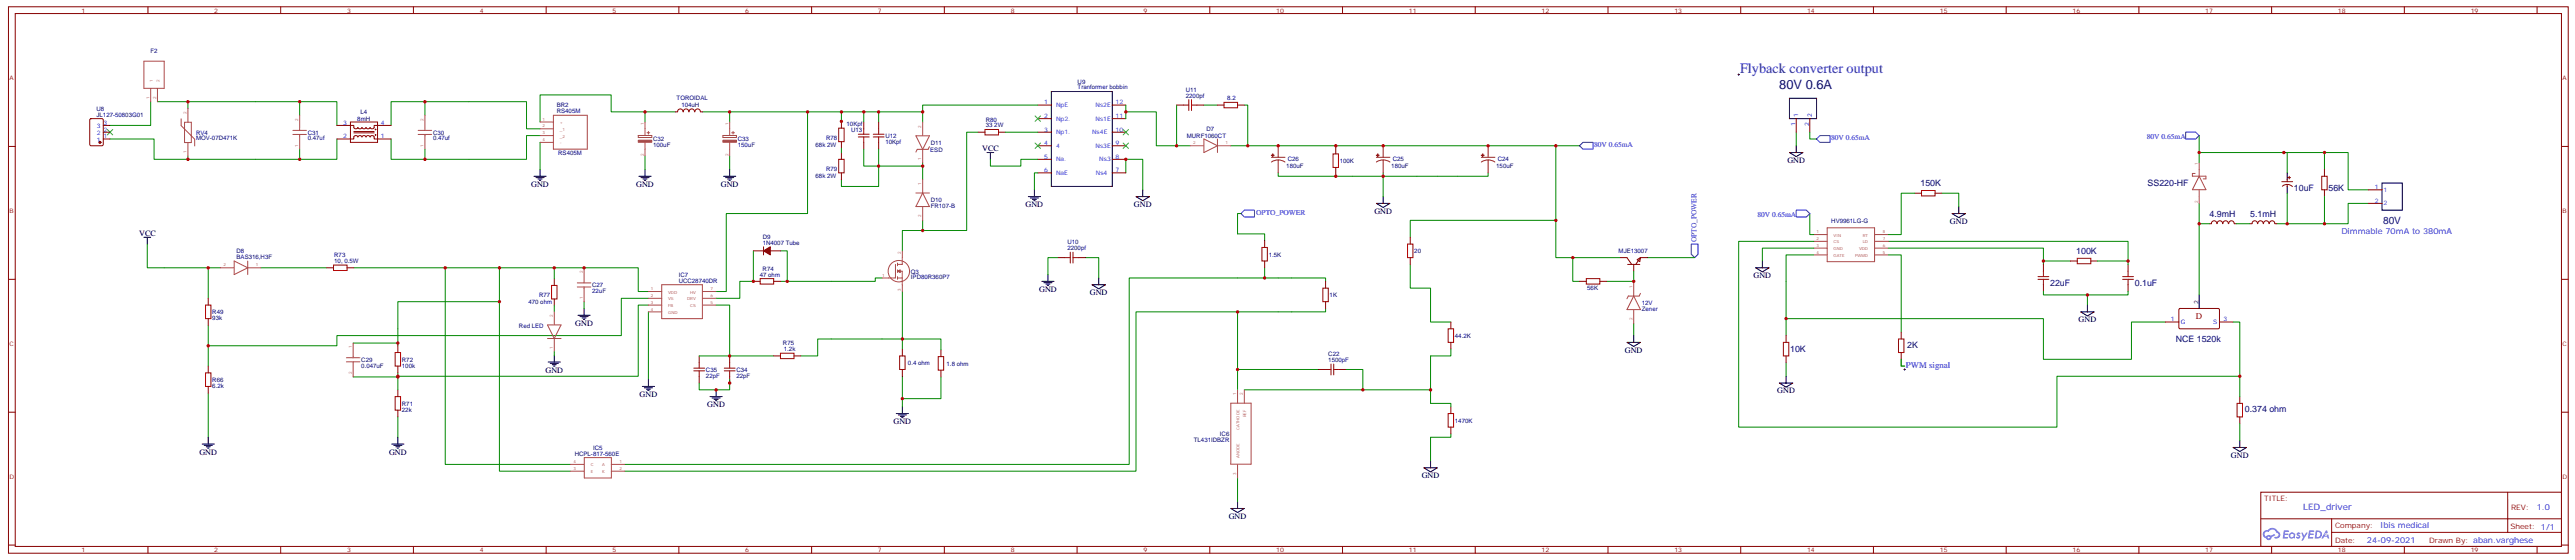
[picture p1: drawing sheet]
<svg xmlns="http://www.w3.org/2000/svg" width="1341mm" height="291mm" viewBox="0 0 1341 291" stroke-linecap="round" stroke-linejoin="round" font-family="sans-serif">
<defs><g id="words">
<text font-size="7.4" fill="#00f" x="906" y="38">Flyback converter output</text>
<text font-size="6.7" fill="#000080" x="927" y="46">80V 0.6A</text>
<text font-size="5.3" fill="#000080" x="1241" y="116">80V</text>
<g font-size="4.6" fill="#000080">
<text x="1000" y="97">150K</text>
<text x="1119" y="97">SS220-HF</text>
<text x="1195" y="100">10uF</text>
<text x="1213" y="100">56K</text>
<text x="1151" y="113">4.9mH</text>
<text x="1172" y="113">5.1mH</text>
<text x="1082" y="132">100K</text>
<text x="1068" y="149">22uF</text>
<text x="1112" y="149">0.1uF</text>
<text x="1133" y="178">NCE 1520k</text>
<text x="933" y="183">10K</text>
<text x="994" y="181">2K</text>
<text x="1169" y="215">0.374 ohm</text>
</g>
<text font-size="4.6" fill="#800" x="1144" y="166">D</text>
<g font-size="4.6" fill="#00f">
<text x="993" y="191">PWM signal</text>
<text x="1200" y="265">LED_driver</text>
</g>
<g font-size="4.2">
<text x="512" y="79">VCC</text>
<text x="931" y="85">GND</text>
<text x="277" y="97">GND</text>
<text x="331" y="97">GND</text>
<text x="376" y="97">GND</text>
<text x="534" y="108">GND</text>
<text x="591" y="108">GND</text>
<text x="716" y="111">GND</text>
<text x="1016" y="116">GND</text>
<text x="72" y="123">VCC</text>
<text x="914" y="145">GND</text>
<text x="541" y="152">GND</text>
<text x="568" y="153">GND</text>
<text x="1083" y="168">GND</text>
<text x="300" y="170">GND</text>
<text x="846" y="183">GND</text>
<text x="284" y="194">GND</text>
<text x="333" y="207">GND</text>
<text x="926" y="205">GND</text>
<text x="368" y="212">GND</text>
<text x="465" y="221">GND</text>
<text x="104" y="237">GND</text>
<text x="203" y="237">GND</text>
<text x="1162" y="238">GND</text>
<text x="741" y="249">GND</text>
<text x="640" y="270">GND</text>
</g>
<g font-size="4.2" fill="#00f">
<text x="1220" y="122">Dimmable 70mA to 380mA</text>
<text x="1322" y="265">1.0</text>
<text x="1240" y="275">Ibis medical</text>
<text x="1233" y="283">24-09-2021</text>
</g>
<g font-size="3.9" fill="#00f">
<text x="830" y="77">80V 0.65mA</text>
<text x="954" y="73">80V 0.65mA</text>
<text x="1118" y="72">80V 0.65mA</text>
<text x="654" y="112">OPTO_POWER</text>
<text x="916" y="113">80V 0.65mA</text>
<text x="884" y="126" transform="rotate(-90 884 126)">OPTO_POWER</text>
</g>
<g font-size="3.9" fill="#800">
<text x="1180" y="261">TITLE:</text>
<text x="1308" y="265">REV:</text>
<text x="1216" y="275">Company:</text>
<text x="1308" y="276">Sheet: 1/1</text>
<text x="1216" y="283">Date:</text>
<text x="1265" y="283">Drawn By: aban.varghese</text>
</g>
<g font-size="3.2" fill="#800">
<text x="43" y="7">1</text>
<text x="112" y="7">2</text>
<text x="181" y="7">3</text>
<text x="250" y="7">4</text>
<text x="319" y="7">5</text>
<text x="388" y="7">6</text>
<text x="457" y="7">7</text>
<text x="527" y="7">8</text>
<text x="596" y="7">9</text>
<text x="665" y="7">10</text>
<text x="734" y="7">11</text>
<text x="803" y="7">12</text>
<text x="872" y="7">13</text>
<text x="941" y="7">14</text>
<text x="1011" y="7">15</text>
<text x="1080" y="7">16</text>
<text x="1149" y="7">17</text>
<text x="1218" y="7">18</text>
<text x="1287" y="7">19</text>
<text x="5" y="42">A</text>
<text x="1335" y="42">A</text>
<text x="5" y="111">B</text>
<text x="1335" y="111">B</text>
<text x="5" y="180">C</text>
<text x="1335" y="180">C</text>
<text x="5" y="249">D</text>
<text x="1335" y="249">D</text>
<text x="43" y="287">1</text>
<text x="112" y="287">2</text>
<text x="181" y="287">3</text>
<text x="250" y="287">4</text>
<text x="319" y="287">5</text>
<text x="388" y="287">6</text>
<text x="457" y="287">7</text>
<text x="527" y="287">8</text>
<text x="596" y="287">9</text>
<text x="665" y="287">10</text>
<text x="734" y="287">11</text>
<text x="803" y="287">12</text>
<text x="872" y="287">13</text>
<text x="941" y="287">14</text>
<text x="1011" y="287">15</text>
<text x="1080" y="287">16</text>
<text x="1149" y="287">17</text>
<text x="1218" y="287">18</text>
<text x="1287" y="287">19</text>
</g>
<g font-size="3.2" fill="#000080">
<text x="78" y="28">F2</text>
<text x="561" y="47">Tranformer bobbin</text>
<text x="561" y="44">U9</text>
<text x="618" y="48">U11</text>
<text x="352" y="52">TOROIDAL</text>
<text x="618" y="51">2200pf</text>
<text x="639" y="52">8.2</text>
<text x="50" y="58">U8</text>
<text x="188" y="59">L4</text>
<text x="290" y="59">RS405M</text>
<text x="290" y="56">BR2</text>
<text x="355" y="56">104uH</text>
<text x="50" y="61">JL127-50803G01</text>
<text x="186" y="63">8mH</text>
<text x="441" y="66">10Kpf</text>
<text x="514" y="63">R80</text>
<text x="102" y="70">RV4</text>
<text x="160" y="70">C31</text>
<text x="226" y="70">C30</text>
<text x="443" y="69">U13</text>
<text x="461" y="72">U12</text>
<text x="514" y="66">33 2W</text>
<text x="618" y="72">MURF1060CT</text>
<text x="628" y="68">D7</text>
<text x="102" y="73">MOV-07D471K</text>
<text x="160" y="73">0.47uf</text>
<text x="226" y="73">0.47uf</text>
<text x="340" y="77">100uF</text>
<text x="340" y="73">C32</text>
<text x="384" y="77">150uF</text>
<text x="384" y="73">C33</text>
<text x="425" y="76">68k 2W</text>
<text x="430" y="73">R78</text>
<text x="461" y="75">10Kpf</text>
<text x="485" y="75">D11</text>
<text x="291" y="81">RS405M</text>
<text x="485" y="79">ESD</text>
<text x="430" y="89">R79</text>
<text x="670" y="87">180uF</text>
<text x="671" y="84">C26</text>
<text x="698" y="85">100K</text>
<text x="725" y="87">180uF</text>
<text x="726" y="84">C25</text>
<text x="779" y="87">150uF</text>
<text x="780" y="84">C24</text>
<text x="425" y="93">68k 2W</text>
<text x="485" y="105">D10</text>
<text x="485" y="108">FR107-B</text>
<text x="954" y="116">HV9961LG-G</text>
<text x="397" y="124">D9</text>
<text x="123" y="132">D8</text>
<text x="397" y="127">1N4007 Tube</text>
<text x="556" y="130">2200pf</text>
<text x="556" y="127">U10</text>
<text x="737" y="132">20</text>
<text x="843" y="132">MJE13007</text>
<text x="123" y="135">BAS316,H3F</text>
<text x="174" y="137">10, 0.5W</text>
<text x="174" y="134">R73</text>
<text x="661" y="134">1.5K</text>
<text x="354" y="144">IC7</text>
<text x="397" y="141">R74</text>
<text x="475" y="142">Q3</text>
<text x="309" y="149">C27</text>
<text x="354" y="147">UCC28740DR</text>
<text x="396" y="144">47 ohm</text>
<text x="475" y="145">IPD80R360P7</text>
<text x="281" y="155">R77</text>
<text x="309" y="152">22uF</text>
<text x="693" y="155">1K</text>
<text x="827" y="151">56K</text>
<text x="275" y="158">470 ohm</text>
<text x="855" y="159">12V</text>
<text x="111" y="167">93k</text>
<text x="111" y="164">R49</text>
<text x="855" y="162">Zener</text>
<text x="270" y="171">Red LED</text>
<text x="408" y="180">R75</text>
<text x="758" y="176">44.2K</text>
<text x="408" y="183">1.2k</text>
<text x="692" y="185">C22</text>
<text x="188" y="192">0.047uF</text>
<text x="188" y="189">C29</text>
<text x="209" y="191">100k</text>
<text x="209" y="188">R72</text>
<text x="473" y="190">0.4 ohm</text>
<text x="493" y="190">1.8 ohm</text>
<text x="692" y="188">1500pF</text>
<text x="368" y="197">22pF</text>
<text x="368" y="193">C35</text>
<text x="384" y="197">22pF</text>
<text x="384" y="193">C34</text>
<text x="111" y="202">6.2k</text>
<text x="111" y="199">R66</text>
<text x="209" y="214">22k</text>
<text x="209" y="211">R71</text>
<text x="758" y="220">1470K</text>
<text x="636" y="227">IC6</text>
<text x="622" y="230">TL431IDBZR</text>
<text x="299" y="237">HCPL-817-560E</text>
<text x="309" y="234">IC5</text>
</g>
<g font-size="3.2" fill="#00f">
<text x="544" y="54">1</text>
<text x="550" y="56">NpE</text>
<text x="571" y="56">Ns2E</text>
<text x="581" y="54">12</text>
<text x="54" y="65">3</text>
<text x="179" y="65">3</text>
<text x="198" y="65">4</text>
<text x="544" y="61">2</text>
<text x="550" y="63">Np2.</text>
<text x="571" y="63">Ns1E</text>
<text x="581" y="61">11</text>
<text x="935" y="66" transform="rotate(-90 935 66)">1</text>
<text x="937" y="61" transform="rotate(-90 937 61)">1</text>
<text x="942" y="66" transform="rotate(-90 942 66)">2</text>
<text x="944" y="61" transform="rotate(-90 944 61)">2</text>
<text x="50" y="70">2</text>
<text x="50" y="67">3</text>
<text x="54" y="72">1</text>
<text x="54" y="68">2</text>
<text x="179" y="72">2</text>
<text x="198" y="72">1</text>
<text x="544" y="68">3</text>
<text x="550" y="70">Np1.</text>
<text x="569" y="70">Ns4E</text>
<text x="581" y="68">10</text>
<text x="50" y="74">1</text>
<text x="544" y="75">4</text>
<text x="550" y="77">4</text>
<text x="571" y="77">Ns3E</text>
<text x="581" y="75">9</text>
<text x="544" y="83">5</text>
<text x="550" y="84">Na.</text>
<text x="573" y="84">Ns3</text>
<text x="581" y="83">8</text>
<text x="544" y="90">6</text>
<text x="581" y="90">7</text>
<text x="550" y="91">NaE</text>
<text x="571" y="91">Ns4</text>
<text x="1237" y="98">1</text>
<text x="1242" y="100">1</text>
<text x="1237" y="105">2</text>
<text x="1242" y="107">2</text>
<text x="1131" y="167">1</text>
<text x="1158" y="167">3</text>
<text x="1136" y="169">G</text>
<text x="1153" y="169">S</text>
</g>
<text font-size="3.2" x="1145" y="158" transform="rotate(-90 1145 158)">2</text>
<g font-size="2.1" fill="#a54b4b">
<text x="80" y="43" transform="rotate(-90 80 43)">1</text>
<text x="83" y="43" transform="rotate(-90 83 43)">2</text>
<text x="78" y="52" transform="rotate(-90 78 52)">1</text>
<text x="81" y="52" transform="rotate(-90 81 52)">2</text>
<text x="97" y="59" transform="rotate(-90 97 59)">2</text>
<text x="155" y="63" transform="rotate(-90 155 63)">2</text>
<text x="221" y="63" transform="rotate(-90 221 63)">2</text>
<text x="283" y="63">1</text>
<text x="292" y="65">+</text>
<text x="335" y="65" transform="rotate(-90 335 65)">1</text>
<text x="379" y="65" transform="rotate(-90 379 65)">1</text>
<text x="283" y="66">2</text>
<text x="283" y="70">3</text>
<text x="292" y="68">_1</text>
<text x="292" y="72">_2</text>
<text x="480" y="66" transform="rotate(-90 480 66)">2</text>
<text x="155" y="76" transform="rotate(-90 155 76)">1</text>
<text x="221" y="76" transform="rotate(-90 221 76)">1</text>
<text x="283" y="73">4</text>
<text x="622" y="75">2</text>
<text x="639" y="75">1</text>
<text x="97" y="80" transform="rotate(-90 97 80)">1</text>
<text x="335" y="81" transform="rotate(-90 335 81)">2</text>
<text x="379" y="81" transform="rotate(-90 379 81)">2</text>
<text x="480" y="83" transform="rotate(-90 480 83)">1</text>
<text x="1145" y="86" transform="rotate(-90 1145 86)">1</text>
<text x="480" y="96" transform="rotate(-90 480 96)">1</text>
<text x="1145" y="106" transform="rotate(-90 1145 106)">2</text>
<text x="480" y="113" transform="rotate(-90 480 113)">2</text>
<text x="946" y="121">1</text>
<text x="946" y="125">2</text>
<text x="955" y="123">VIN</text>
<text x="970" y="123">RT</text>
<text x="981" y="121">8</text>
<text x="981" y="125">7</text>
<text x="469" y="132" transform="rotate(-90 469 132)">2</text>
<text x="946" y="128">3</text>
<text x="946" y="132">4</text>
<text x="955" y="127">CS</text>
<text x="955" y="130">GND</text>
<text x="968" y="130">VDD</text>
<text x="970" y="127">LD</text>
<text x="981" y="128">6</text>
<text x="981" y="132">5</text>
<text x="955" y="134">GATE</text>
<text x="966" y="134">PWMD</text>
<text x="116" y="139">2</text>
<text x="133" y="139">1</text>
<text x="304" y="142" transform="rotate(-90 304 142)">2</text>
<text x="459" y="144">1</text>
<text x="850" y="150" transform="rotate(-90 850 150)">1</text>
<text x="304" y="156" transform="rotate(-90 304 156)">1</text>
<text x="339" y="151">1</text>
<text x="339" y="155">2</text>
<text x="348" y="153">VDD</text>
<text x="360" y="153">HV</text>
<text x="370" y="155">6</text>
<text x="370" y="151">7</text>
<text x="469" y="152" transform="rotate(-90 469 152)">3</text>
<text x="339" y="158">3</text>
<text x="339" y="162">4</text>
<text x="348" y="156">VS</text>
<text x="348" y="160">FB</text>
<text x="358" y="156">DRV</text>
<text x="360" y="160">CS</text>
<text x="370" y="158">5</text>
<text x="288" y="165" transform="rotate(-90 288 165)">2</text>
<text x="348" y="163">GND</text>
<text x="850" y="167" transform="rotate(-90 850 167)">2</text>
<text x="183" y="181" transform="rotate(-90 183 181)">1</text>
<text x="288" y="182" transform="rotate(-90 288 182)">1</text>
<text x="183" y="195" transform="rotate(-90 183 195)">2</text>
<text x="644" y="206" transform="rotate(-90 644 206)">1</text>
<text x="648" y="206" transform="rotate(-90 648 206)">2</text>
<text x="649" y="217" transform="rotate(-90 649 217)">REF</text>
<text x="646" y="224" transform="rotate(-90 646 224)">CATHODE</text>
<text x="646" y="238" transform="rotate(-90 646 238)">ANODE</text>
<text x="299" y="241">4</text>
<text x="299" y="244">3</text>
<text x="308" y="243">C</text>
<text x="314" y="243">A</text>
<text x="323" y="241">1</text>
<text x="323" y="244">2</text>
<text x="308" y="246">E</text>
<text x="314" y="246">K</text>
<text x="644" y="247" transform="rotate(-90 644 247)">3</text>
</g>
</g></defs>
<g fill="none" stroke="#870000" stroke-width=".52">
<path d="M4 4h1334v284h-1334zM8 7h1326v277h-1326zM77 4v3M146 4v3M215 4v3M285 4v3M354 4v3M423 4v3M492 4v3M561 4v3M630 4v3M699 4v3"/>
<path d="M769 4v3M838 4v3M907 4v3M976 4v3M1045 4v3M1114 4v3M1183 4v3M1253 4v3M1322 4v3M4 76h4M1334 76h4M4 145h4"/>
<path d="M1334 145h4M4 214h4M1334 214h4M1178 256h156v28h-156zM1306 256v21M1178 270h156M1215 277h119M1215 270v14M4 284h4M77 284v4M146 284v4M215 284v4"/>
<path d="M285 284v4M354 284v4M423 284v4M492 284v4M561 284v4M630 284v4M699 284v4M769 284v4M838 284v4M907 284v4M976 284v4M1045 284v4"/>
<path d="M1114 284v4M1183 284v4M1253 284v4M1322 284v4M1334 284h4"/>
</g>
<g fill="#5487ff">
<path d="M1197 277l1 1h-1a1.2 1.2 0 0 1 1 2 1.2 1.2 0 0 1-2 0l1-1h1l-1-1z"/>
<path d="M1190 276h2v1h-2v1h2h-2v1l2 1h-3z"/>
<path d="M1203 276h3l-1 1h-1l-1 1h2h-2v1l2 1h-3z"/>
<path d="M1212 276l1 1-1 1a.7 .7 0 0 0-1 0 .7 .7 0 0 0 0 1 .7 .7 0 0 0 1-1h1v2l-1-1h-1l-1 1h-1z"/>
<path d="M1199 277h1v2l1-2h1l-2 4h-1l1-1z"/>
<path d="M1206 276v4h1a2.2 2.2 0 0 0 3-2 2.2 2.2 0 0 0-4-2zM1207 277a1.4 1.4 0 0 1 2 1 1.4 1.4 0 0 1-2 1z"/>
<path d="M1193 278a1.7 1.7 0 0 0 0 2 1.7 1.7 0 0 0 2 0l1-2-2-1zM1193 279a1 1 0 0 1 2 0 1 1 0 0 1-2 0z"/>
<path d="M1179 276v1a3 3 0 0 0 4 4v-1l2-1v-1l-2 1-1-1a1.3 1.3 0 0 1-2 1 1.3 1.3 0 0 1 0-2 1.3 1.3 0 0 1 2 0 2.1 2.1 0 0 1 2-1 2.1 2.1 0 0 1 2 1 1.1 1.1 0 0 1 1 2 1.1 1.1 0 0 1-2 0v1a2 2 0 0 0 3-1 2 2 0 0 0-2-3 3 3 0 0 0-5 0zM1181 280a.5 .5 0 0 1 1 0 .5 .5 0 0 1-1 0z"/>
<circle cx="1212" cy="278" r=".3"/>
</g>
<g fill="none" stroke="#008700" stroke-width=".52">
<path d="M78 53v12h-21M82 53h74v7M98 53v3M156 53h20v12M221 53v7M336 58h-18v-9h-37v15M352 58h-16v6M366 58h14v6M380 58h58v6M421 58v53h-43v41h-5M438 58h20v6M450 58v6"/>
<path d="M458 58h23v6M541 55h-60v3M586 58h16v18h11M586 55v7M613 55v21h7M627 55h7M648 55h2v21h-9M57 72h23v11h18M156 78v5h-58v-2M176 72v11h-20M204 65v-12h70v14h7M204 72v11h17"/>
<path d="M281 71h-7v12h-53v-5M281 74v14M438 77v2M450 78v8h8v-8M510 69h-6v51h-23M524 69h17M650 76h161v39h-76v8M696 76v1M811 76h12M936 69v7M943 69v3h3M1146 71v8"/>
<path d="M1190 79h21v9M1211 79h12v20h11M336 81v7M380 81v7M481 86h-23v11h-20v-4M481 85v8M516 83v3h16v-3h9M541 90h-2v9M586 90v-7h9v16M666 90v2h55v-2M696 91v1M775 90v2h-54v10"/>
<path d="M1146 85v-6h46v11M481 115v5h-11v11M646 111h-1v11h14v3M811 115v19h8M943 111v11h2M997 101h-7v21h-6M1012 101h8v7M1146 106v10h5M1146 116v37M1165 116h7M1192 101v15h-6M1211 102v14"/>
<path d="M1234 106h-11v10h-31M77 127v12h38M108 139v16M136 139h34M184 139h48v103h65M232 139h100v13h6M260 139v18h-53v23M289 139v6M392 131v15h-7v9h-12M407 131h3v15M551 134h-5v9M565 134h7v11"/>
<path d="M659 139v6M735 138v12h10v18h11M844 134h-25v12h4M858 134h25M945 133h-15v42M945 129h-27v7M945 126h-39v96h166v-26h95M984 126h125v10M984 129h81v9M984 133h6v40M1065 136h14M1093 136h16v2"/>
<path d="M260 157v88h37M289 159v3M304 157v4M338 159h-6v37h-125M338 155h-14v20h-148v5h-68M373 159h7v26h23M459 145h-3v1h-49M470 152v24h20v6M691 146v-1h-103v97h-263M837 146h14v1M851 141v5M1065 152v1h44v-1"/>
<path d="M1087 153v6M108 169v21M184 179h23M338 162v36M645 162h-53v83h-267M691 161v1h-46v41M851 168v7M930 166h135v21h45v-19h18M1163 168h4v38M184 196h23M207 194v9M289 183v2"/>
<path d="M364 185h16M380 198v5h-16v-4M470 182v-6h-44v9h-9M470 196v16M490 196v11h-20M645 192h42M701 192h9v11M756 182v3h-11v25h11v2M930 189v7M108 205v23M207 217v11M648 203h97"/>
<path d="M756 226v2h-11v12M1167 220v9M645 249v12"/>
</g>
<g fill="none" stroke="#000" stroke-width=".52">
<path d="M905 39h1M906 38v1M548 48h31v49h-31zM932 51h14v11h-14zM514 79h4M516 79v4M932 79h7l-3 2zM936 76v3M278 92h7M279 92h4M280 93h2M281 94h1"/>
<path d="M281 88v4M333 92h6M334 92h4M335 93h2M336 94h.1M336 88v4M377 92h6M378 92h4M379 93h2M380 94h.1M380 88v4M539 99v3"/>
<path d="M595 99v3M1192 90v3M1192 97v4M1241 95h10v14h-10zM536 102h6M537 103h4M538 104h2M539 104h.1M592 102h7l-4 2zM717 106h7l-3 2zM721 102v4M1017 111h7l-4 2z"/>
<path d="M1020 108v3M75 123h3M77 123v4M915 139h7l-4 2zM918 136v3M543 146h6M544 147h4M545 148h2M546 149h.1M546 143v3M569 148h7l-4 2zM572 145v3"/>
<path d="M1087 159v3M1146 153v8M301 164h6M302 165h4M303 165h2M304 166h1M304 161v3M848 178h7l-4 2zM851 175v3M1084 162h7l-4 2zM286 188h6M287 189h4"/>
<path d="M288 190h2M288 190h1M289 185v3M338 198v3M927 199h7l-4 2zM930 196v3M992 192h1M992 192v1M335 201h6M336 202h4M337 202h2M337 203h1"/>
<path d="M370 206h6M371 207h4M372 208h2M373 208h.1M373 203v3M467 215h6M468 216h4M469 217h2M470 217h.1M470 212v3M105 231h7M106 232h5"/>
<path d="M107 232h3M108 233h1M108 228v3M204 231h6M205 232h4M206 232h2M207 233h1M207 228v3M745 240v3M1163 233h7l-3 2zM1167 229v4M742 243h7l-4 3z"/>
<path d="M641 265h7l-3 2zM645 261v4"/>
</g>
<g fill="none" stroke="#a10000" stroke-width=".52">
<path d="M616 55h3M619 52v6M621 55h3M621 52v6M638 53h7v3h-7zM437 67h3v7h-3zM447 70h6M447 71h6M450 67v3M450 71v3M455 70h6M455 71h6"/>
<path d="M458 67v3M458 71v3M513 67h7v3h-7zM437 83h3v7h-3zM694 80h3v7h-3zM1001 99h7v3h-7zM1209 92h3v7h-3zM174 138h7v3h-7zM555 134h3M558 131v6M559 131v6M559 134h3"/>
<path d="M657 129h3v7h-3zM733 127h3v7h-3zM1082 134h7v3h-7zM107 159h3v7h-3zM287 149h3v7h-3zM396 145h7v3h-7zM689 150h3v7h-3zM826 145h7v3h-7zM1062 144h5M1062 145h5M1065 141v3M1065 145v3"/>
<path d="M1106 144h5M1106 145h5M1109 141v3M1109 145v3M754 171h3v7h-3zM929 178h3v7h-3zM989 176h3v7h-3zM107 194h3v7h-3zM206 183h3v7h-3zM361 192h6M361 193h6M364 189v3"/>
<path d="M364 193v3M377 192h6M377 193h6M380 189v3M380 193v3M407 184h7v3h-7zM469 185h2v7h-2zM489 186h3v7h-3zM691 192h2M693 189v6M695 189v6M695 192h3"/>
<path d="M206 206h3v7h-3zM754 215h3v7h-3zM1165 210h3v7h-3z"/>
</g>
<g fill="none" stroke="#870000" stroke-width=".52">
<path d="M356 58a1.4 1.4 0 0 0-2-1 1.4 1.4 0 0 0-1 1h-1M356 58a1.4 1.4 0 0 1 1-1 1.4 1.4 0 0 1 2 1M359 58a1.4 1.4 0 0 1 1-1 1.4 1.4 0 0 1 2 1M362 58a1.4 1.4 0 0 1 1-1 1.4 1.4 0 0 1 2 1M365 58h1M541 55h7M579 55h7M613 55h3M624 55h3M634 55h4M645 55h3M47 62h6h1v13l-1 1h-6v-1z"/>
<path d="M54 72h3M54 69h3M54 65h3M176 65h8v1a1.1 1.1 0 0 0 1 1 1.1 1.1 0 0 0 1-1 1.1 1.1 0 0 0 2 1 1.1 1.1 0 0 0 1-1 1.1 1.1 0 0 0 1 1 1.1 1.1 0 0 0 1-1 1.1 1.1 0 0 0 1 1 1.1 1.1 0 0 0 1-1 1.1 1.1 0 0 0 1 1 1.1 1.1 0 0 0 1-1v-1h9M176 72h8v-1a1.1 1.1 0 0 1 1 0 1.1 1.1 0 0 1 1 0 1.1 1.1 0 0 1 2 0 1.1 1.1 0 0 1 1 0 1.1 1.1 0 0 1 1 0 1.1 1.1 0 0 1 1 0 1.1 1.1 0 0 1 1 0 1.1 1.1 0 0 1 1 0 1.1 1.1 0 0 1 1 0 1.1 1.1 0 0 1 1 0v1h9M183 64h14v10h-14zM184 69h11M184 68h11M438 63v4M438 74v3M438 79v4M450 64v3"/>
<path d="M450 74v4M458 64v3M458 74v4M510 69h3M520 69h4M541 69h7M541 76h7M541 62h7M579 69h7M579 76h7M579 62h7M696 77v3"/>
<path d="M936 62v7M943 62v7M438 90v3M541 90h7M541 83h7M579 90h7M579 83h7M696 87v4M1189 95h5M1189 97a4 4 0 0 1 5 0M1192 93v2M1192 96v1"/>
<path d="M1192 92h1M1193 92v1M1211 88v4M1211 99v3M1234 99h7M997 101h4M1008 101h4M1155 116a1.4 1.4 0 0 0-2-1 1.4 1.4 0 0 0-1 1h-1M1155 116a1.4 1.4 0 0 1 1-1 1.4 1.4 0 0 1 2 1M1158 116a1.4 1.4 0 0 1 1-1 1.4 1.4 0 0 1 2 1M1161 116a1.4 1.4 0 0 1 1-1 1.4 1.4 0 0 1 2 1M1164 116h1"/>
<path d="M1176 116a1.4 1.4 0 0 0-1-1 1.4 1.4 0 0 0-2 1h-1M1176 116a1.4 1.4 0 0 1 2-1 1.4 1.4 0 0 1 1 1M1179 116a1.4 1.4 0 0 1 2-1 1.4 1.4 0 0 1 1 1M1182 116a1.4 1.4 0 0 1 2-1 1.4 1.4 0 0 1 1 1M1185 116h1M1234 106h7M170 139h4M181 139h3M392 131h6M398 128v5M401 131h6M551 134h4"/>
<path d="M562 134h3M659 125v4M659 136v3M735 123v4M735 134v4M844 134h4l2 4M848 138h6M851 138v3M853 135l2-1-1 2zM858 134h-3l-3 4M1065 138v3M1079 136h3"/>
<path d="M1089 136h4M1109 138v3M108 155v4M289 145v4M289 156v3M392 146h4M403 146h4M691 146v4M691 157v4M823 146h3M833 146h4M1065 148v4"/>
<path d="M1109 148v4M108 166v3M207 180v3M756 168v3M756 178v4M930 175v3M990 173v3M1128 168h7M1135 161h21v10h-21v-1zM1156 168h7M108 190v4M207 190v4"/>
<path d="M364 185v4M364 196v3M380 185v4M380 196v3M403 185h4M414 185h3M470 182v3M470 192v4M490 182v4M490 193v3M687 192h4M698 192h3"/>
<path d="M930 185v4M990 183v4M108 201v4M207 203v3M207 213v4M756 212v3M1167 206v4M1167 217v3M756 222v4"/>
<circle cx="196" cy="70" r=".2"/>
<circle cx="196" cy="67" r=".2"/>
</g>
<path d="M825 74h5v4h-5l-2-2zM946 72l2-1h5v3h-5zM1139 69h5l2 2-2 1h-5zM646 111l2-2h6v4h-6zM936 109h5l2 2-2 2h-5zM881 127h4v5l-2 2-2-2z" fill="none" stroke="#00f" stroke-width=".52"/>
<g fill="none" stroke="#a64a4a" stroke-width=".52">
<path d="M75 32h11v14h-11zM78 46v7M82 46v7M98 56v7M156 60v7M221 60v7M288 60h18v18h-18zM94 62v3l7 7v4M96 64h4v10h-4zM98 74v7M153 70h7M153 68h7"/>
<path d="M156 67v1M156 70v8M218 70h7M218 68h7M221 67v1M221 70v8M281 71h7M281 64h7M281 67h7M281 74h7M332 70h8v2h-8zM336 64v6"/>
<path d="M336 74v7M337 69h1M338 68v2M377 70h7v2h-7zM380 64v6M380 74v7M381 69h2M382 68v2M477 71h7l-3 7zM481 64v6M481 78v7M484 76l-1 2h-5l-1 1"/>
<path d="M620 76h7M627 72l7 4-7 3zM634 72v7M634 76h7M481 93v7M1144 90h-2v2h7v1h-1M1146 92l3 7h-7zM1146 85v7M1146 99v7M477 100h7M481 100l3 7h-7zM481 108v7"/>
<path d="M952 119h25v17h-25zM115 139h7M122 136l7 3-7 4zM129 136v7M129 139h7M304 139v7M466 138v7h-7M468 137v1M470 131v7h-2M945 122h7M945 126h7M945 129h7"/>
<path d="M945 133h7M977 122h7M977 126h7M977 129h7M977 133h7M301 149h7M301 147h7M304 147h.1M304 149v8M338 152h7M338 155h7M338 159h7"/>
<path d="M345 148h21v18h-21zM366 152h7M366 155h7M366 159h7M468 141h2v11M468 145h2M468 140v2M468 144v1M851 154l4 7h-7zM851 147v7M855 153l-1 1h-6v1M184 179v7"/>
<path d="M285 169h7l-3 7zM285 176h7M289 162v7M289 176v7M338 162h7M851 161v7M180 186h8M180 188h8M184 188v1M184 189v7M641 210h11v32h-11zM645 203v7"/>
<path d="M648 203v7M304 238h14v11h-14zM297 242h7M297 245h7M318 242h7M318 245h7M645 242v7"/>
<circle cx="468" cy="141" r="6"/>
</g>
<path d="M56 67l3 3M59 67l-3 3M539 74l3 3M539 60l3 3M542 74l-3 3M542 60l-3 3M585 67l3 3M585 74l3 3M588 67l-3 3M588 74l-3 3" fill="none" stroke="#3c3" stroke-width=".52"/>
<g fill="#870000" stroke="#870000" stroke-width=".52">
<path d="M398 131l3-3v5z"/>
<circle cx="52" cy="74" r=".5"/>
</g>
<g fill="none" stroke="#8c2424" stroke-width=".52">
<path d="M666 76v6M721 76v6M775 76v6M662 82h7M666 83l3 1M666 83l-4 1M666 83v7M717 82h7M721 83l3 1M721 83l-4 1M721 83v7M772 82h7"/>
<path d="M775 83l4 1M775 83l-3 1M775 83v7"/>
</g>
<g fill="#8c2424" stroke="#8c2424" stroke-width=".52">
<path d="M772 81h1z"/>
<path d="M772 80v1z"/>
<path d="M717 81h1z"/>
<path d="M718 80v1z"/>
<path d="M662 81h2z"/>
<path d="M663 80v1z"/>
</g>
<g fill="#a64a4a" stroke="#a64a4a" stroke-width=".52">
<path d="M468 141l1-1v2z"/>
<path d="M332 73h8v1h-8z"/>
<path d="M377 73h7v1h-7z"/>
</g>
<path d="M990 187v3h2" fill="none" stroke="#008700" stroke-width=".71"/>
<g fill="#c00">
<circle cx="108" cy="180" r=".9"/>
<circle cx="108" cy="139" r=".9"/>
<circle cx="232" cy="139" r=".9"/>
<circle cx="380" cy="58" r=".9"/>
<circle cx="336" cy="58" r=".9"/>
<circle cx="470" cy="176" r=".9"/>
<circle cx="819" cy="134" r=".9"/>
<circle cx="811" cy="115" r=".9"/>
<circle cx="851" cy="146" r=".9"/>
<circle cx="775" cy="76" r=".9"/>
<circle cx="721" cy="76" r=".9"/>
<circle cx="666" cy="76" r=".9"/>
<circle cx="650" cy="76" r=".9"/>
<circle cx="613" cy="76" r=".9"/>
<circle cx="156" cy="53" r=".9"/>
<circle cx="221" cy="83" r=".9"/>
<circle cx="98" cy="53" r=".9"/>
<circle cx="481" cy="58" r=".9"/>
<circle cx="710" cy="203" r=".9"/>
<circle cx="659" cy="145" r=".9"/>
<circle cx="645" cy="192" r=".9"/>
<circle cx="392" cy="146" r=".9"/>
<circle cx="410" cy="146" r=".9"/>
<circle cx="207" cy="196" r=".9"/>
<circle cx="438" cy="58" r=".9"/>
<circle cx="481" cy="86" r=".9"/>
<circle cx="458" cy="58" r=".9"/>
<circle cx="421" cy="58" r=".9"/>
<circle cx="304" cy="139" r=".9"/>
<circle cx="260" cy="157" r=".9"/>
<circle cx="207" cy="179" r=".9"/>
<circle cx="645" cy="162" r=".9"/>
<circle cx="745" cy="203" r=".9"/>
<circle cx="721" cy="92" r=".9"/>
<circle cx="98" cy="83" r=".9"/>
<circle cx="221" cy="53" r=".9"/>
<circle cx="156" cy="83" r=".9"/>
<circle cx="586" cy="58" r=".9"/>
<circle cx="586" cy="83" r=".9"/>
<circle cx="380" cy="185" r=".9"/>
<circle cx="380" cy="199" r=".9"/>
<circle cx="373" cy="203" r=".9"/>
<circle cx="289" cy="139" r=".9"/>
<circle cx="438" cy="63" r=".9"/>
<circle cx="458" cy="86" r=".9"/>
<circle cx="450" cy="58" r=".9"/>
<circle cx="481" cy="120" r=".9"/>
<circle cx="260" cy="139" r=".9"/>
<circle cx="696" cy="76" r=".9"/>
<circle cx="696" cy="92" r=".9"/>
<circle cx="470" cy="207" r=".9"/>
<circle cx="1065" cy="136" r=".9"/>
<circle cx="1109" cy="136" r=".9"/>
<circle cx="1087" cy="153" r=".9"/>
<circle cx="1167" cy="196" r=".9"/>
<circle cx="1146" cy="116" r=".9"/>
<circle cx="1211" cy="79" r=".9"/>
<circle cx="930" cy="166" r=".9"/>
<circle cx="1146" cy="79" r=".9"/>
<circle cx="811" cy="76" r=".9"/>
<circle cx="1190" cy="79" r=".9"/>
<circle cx="1192" cy="116" r=".9"/>
<circle cx="1211" cy="116" r=".9"/>
</g>
<use href="#words"/>
</svg>
